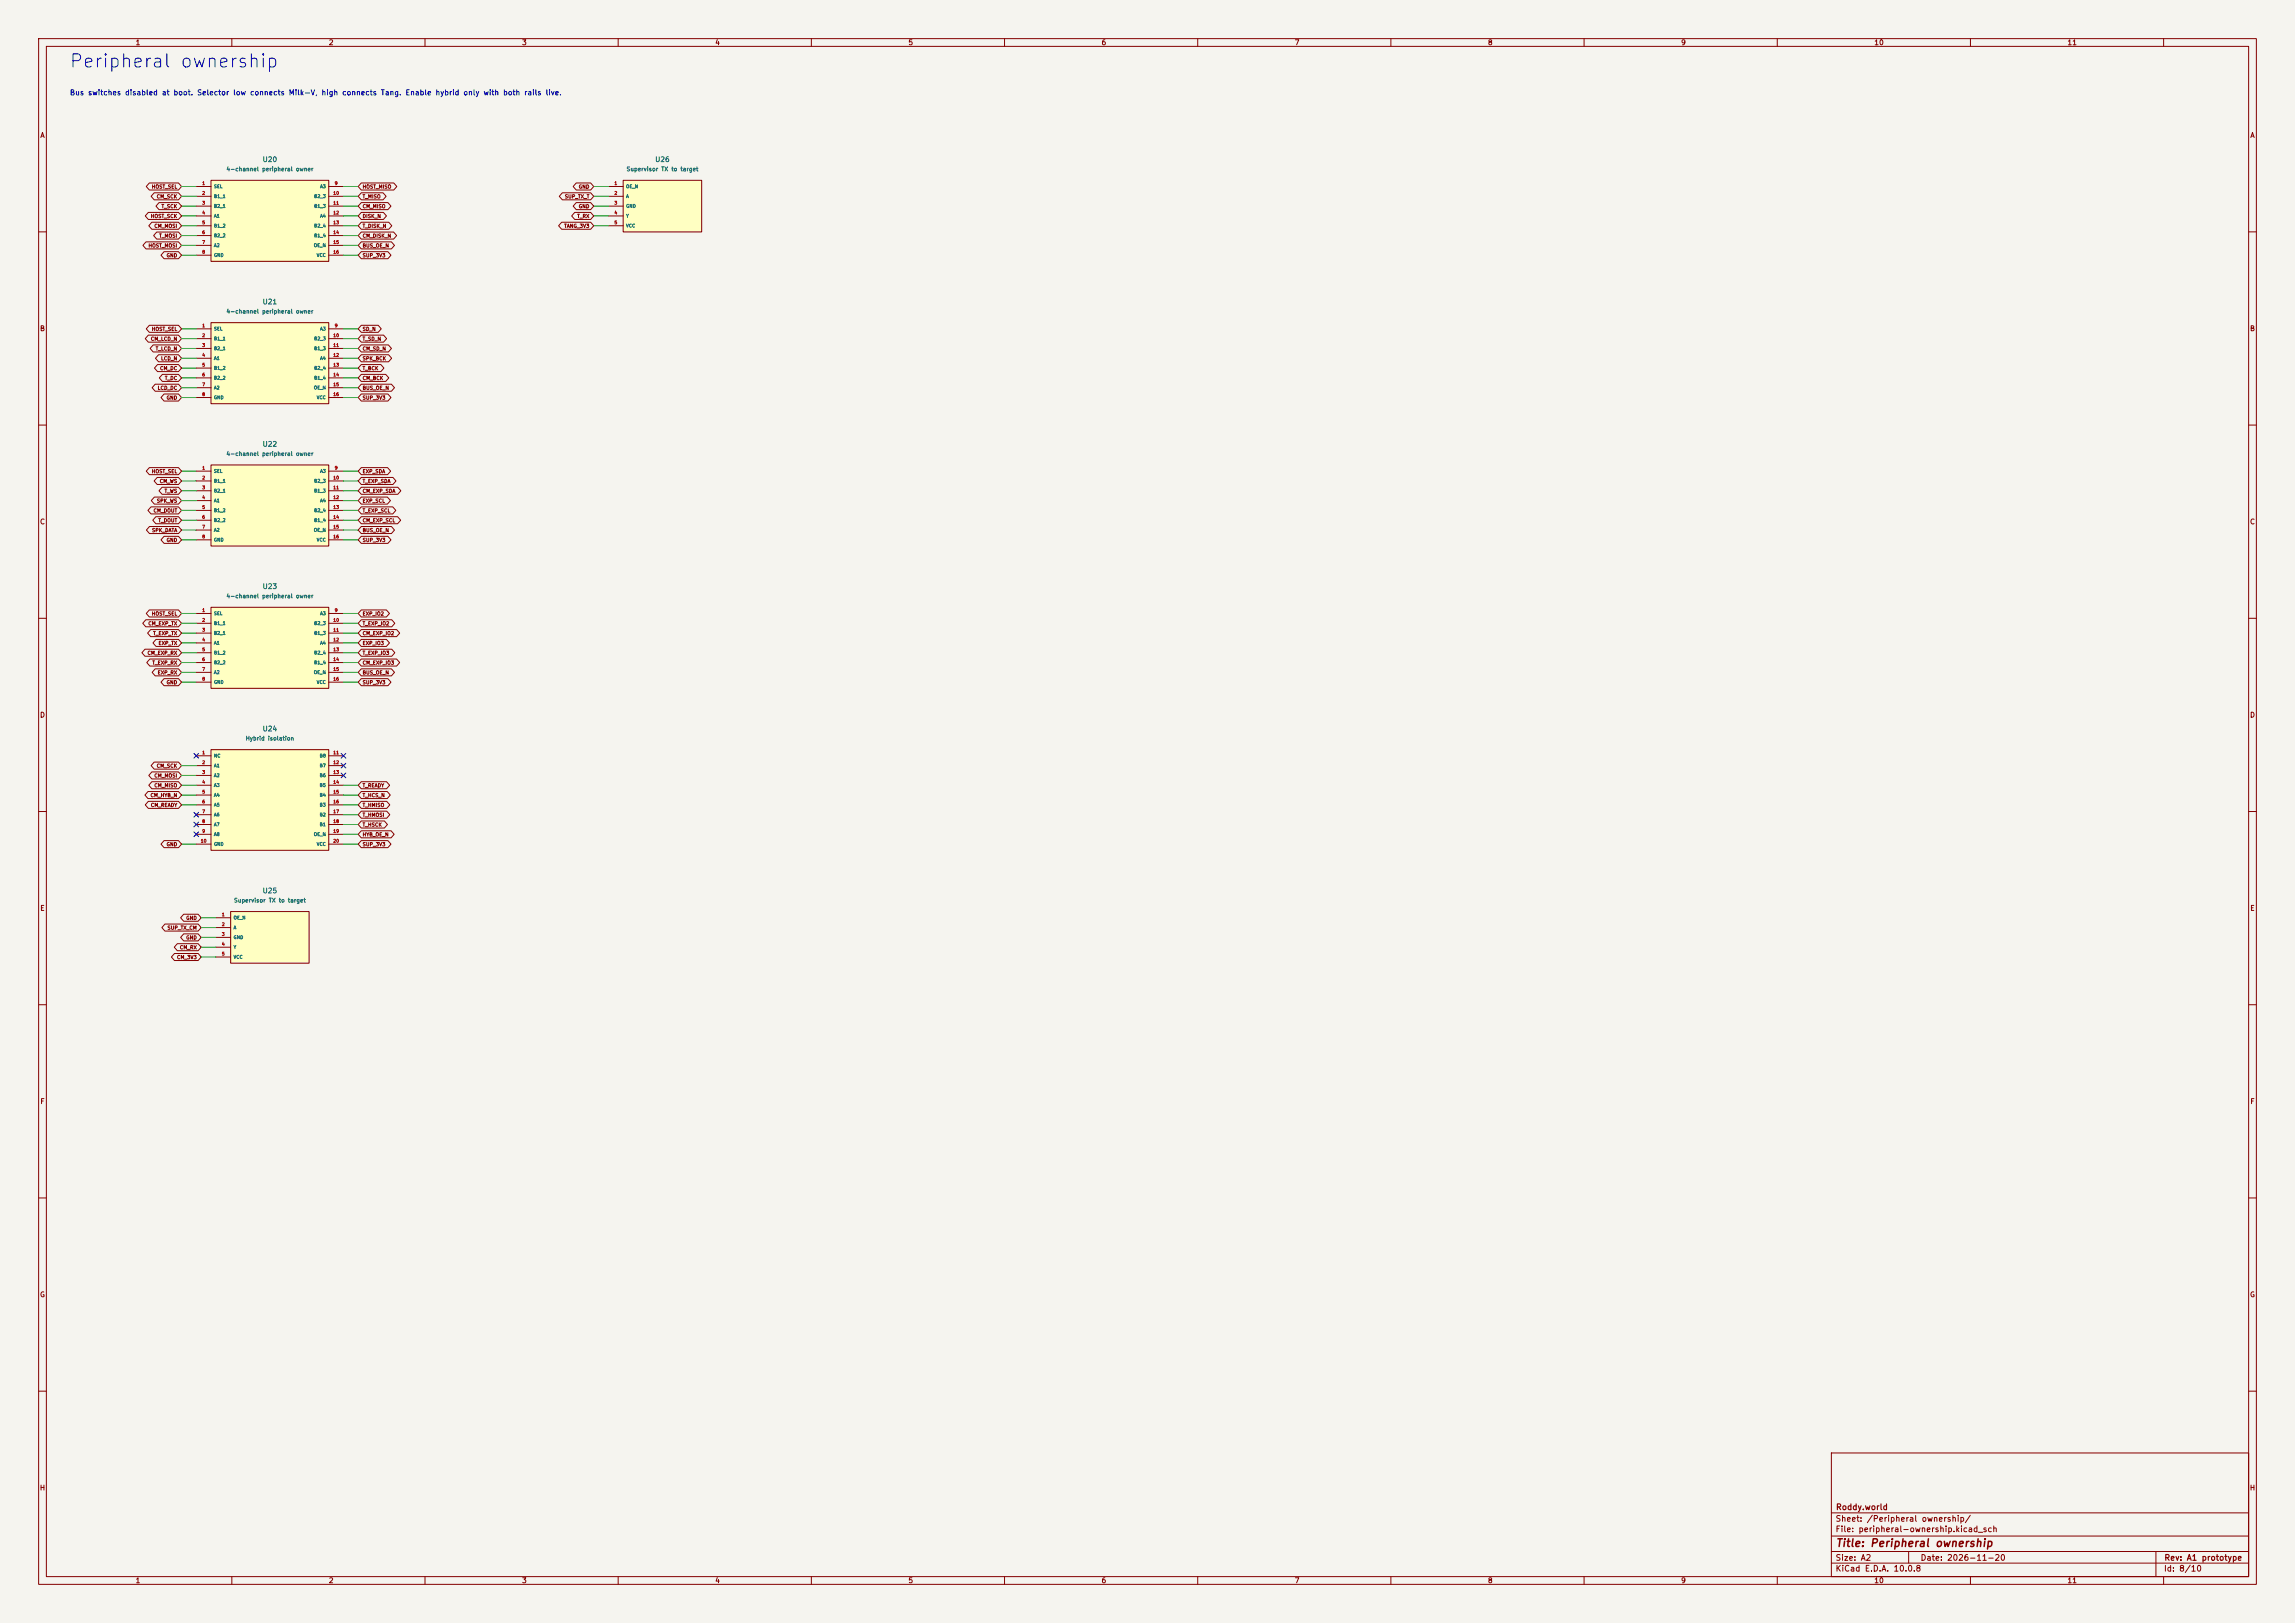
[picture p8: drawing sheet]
<svg xmlns="http://www.w3.org/2000/svg" width="594mm" height="420mm" viewBox="0 0 594 420" stroke-linecap="round" stroke-linejoin="round" font-family="sans-serif">
<defs><g id="words">
<text font-size="3.4" fill="#0000c2" x="17.8" y="18.4">Peripheral ownership</text>
<text font-size="2" fill="#840000" x="475" y="400.8">Title: Peripheral ownership</text>
<g font-size="1.5" fill="#840000">
<text x="475" y="394.1">Sheet: /Peripheral ownership/</text>
<text x="475.1" y="391.1">Roddy.world</text>
<text x="475" y="396.8">File: peripheral-ownership.kicad_sch</text>
<text x="475" y="407">KiCad E.D.A. 10.0.8</text>
<text x="475" y="404.2">Size: A2</text>
<text x="497" y="404.2">Date: 2026-11-20</text>
<text x="560" y="407">Id: 8/10</text>
<text x="560.1" y="404.2">Rev: A1 prototype</text>
</g>
<g font-size="1.3" fill="#840000">
<text x="35" y="12">1</text>
<text x="85" y="12">2</text>
<text x="135" y="12">3</text>
<text x="185" y="12">4</text>
<text x="235" y="12">5</text>
<text x="285" y="12">6</text>
<text x="335" y="12">7</text>
<text x="385" y="12">8</text>
<text x="435" y="12">9</text>
<text x="485" y="12">10</text>
<text x="535" y="12">11</text>
<text x="10.3" y="36">A</text>
<text x="582.3" y="36">A</text>
<text x="10.2" y="86">B</text>
<text x="582.2" y="86">B</text>
<text x="10.2" y="136">C</text>
<text x="582.2" y="136">C</text>
<text x="10.2" y="186">D</text>
<text x="582.2" y="186">D</text>
<text x="10.3" y="236">E</text>
<text x="582.3" y="236">E</text>
<text x="10.3" y="286">F</text>
<text x="582.3" y="286">F</text>
<text x="10.2" y="336">G</text>
<text x="582.2" y="336">G</text>
<text x="10.2" y="386">H</text>
<text x="582.2" y="386">H</text>
<text x="35" y="410">1</text>
<text x="85" y="410">2</text>
<text x="135" y="410">3</text>
<text x="185" y="410">4</text>
<text x="235" y="410">5</text>
<text x="285" y="410">6</text>
<text x="335" y="410">7</text>
<text x="385" y="410">8</text>
<text x="435" y="410">9</text>
<text x="485" y="410">10</text>
<text x="535" y="410">11</text>
</g>
<text font-size="1.3" fill="#0000c2" x="18" y="25">Bus switches disabled at boot. Selector low connects Milk-V, high connects Tang. Enable hybrid only with both rails live.</text>
<g font-size="1.3" fill="#006464">
<text x="67.8" y="42.2">U20</text>
<text x="169.4" y="42.2">U26</text>
<text x="67.8" y="79.1">U21</text>
<text x="67.8" y="115.9">U22</text>
<text x="67.8" y="152.7">U23</text>
<text x="67.8" y="189.5">U24</text>
<text x="67.8" y="231.5">U25</text>
</g>
<g font-size="1.1" fill="#006464">
<text x="58.5" y="44.6">4-channel peripheral owner</text>
<text x="162" y="44.6">Supervisor TX to target</text>
<text x="58.5" y="81.4">4-channel peripheral owner</text>
<text x="58.5" y="118.2">4-channel peripheral owner</text>
<text x="58.5" y="155">4-channel peripheral owner</text>
<text x="63.5" y="191.9">Hybrid isolation</text>
<text x="60.4" y="233.8">Supervisor TX to target</text>
</g>
<g font-size=".9" fill="#840000">
<text x="39.2" y="49">HOST_SEL</text>
<text x="40.4" y="51.6">CM_SCK</text>
<text x="93.7" y="49">HOST_MISO</text>
<text x="93.7" y="51.6">T_MISO</text>
<text x="146.1" y="51.6">SUP_TX_T</text>
<text x="149.7" y="49">GND</text>
<text x="38.9" y="56.6">HOST_SCK</text>
<text x="39.8" y="59.2">CM_MOSI</text>
<text x="41.7" y="54.1">T_SCK</text>
<text x="93.7" y="56.6">DISK_N</text>
<text x="93.7" y="59.2">T_DISK_N</text>
<text x="93.7" y="54.1">CM_MISO</text>
<text x="145.9" y="59.2">TANG_3V3</text>
<text x="149.3" y="56.6">T_RX</text>
<text x="149.7" y="54.1">GND</text>
<text x="38.3" y="64.3">HOST_MOSI</text>
<text x="41.1" y="61.7">T_MOSI</text>
<text x="93.7" y="61.7">CM_DISK_N</text>
<text x="93.7" y="64.3">BUS_OE_N</text>
<text x="43" y="66.8">GND</text>
<text x="93.7" y="66.8">SUP_3V3</text>
<text x="38.9" y="88.4">CM_LCD_N</text>
<text x="39.2" y="85.8">HOST_SEL</text>
<text x="93.7" y="88.4">T_SD_N</text>
<text x="93.7" y="85.8">SD_N</text>
<text x="40.2" y="90.9">T_LCD_N</text>
<text x="41.6" y="93.5">LCD_N</text>
<text x="93.7" y="93.5">SPK_BCK</text>
<text x="93.7" y="90.9">CM_SD_N</text>
<text x="40.7" y="101.1">LCD_DC</text>
<text x="41.3" y="96">CM_DC</text>
<text x="42.6" y="98.5">T_DC</text>
<text x="93.7" y="101.1">BUS_OE_N</text>
<text x="93.7" y="98.5">CM_BCK</text>
<text x="93.7" y="96">T_BCK</text>
<text x="43" y="103.6">GND</text>
<text x="93.7" y="103.6">SUP_3V3</text>
<text x="39.2" y="122.7">HOST_SEL</text>
<text x="41.2" y="125.2">CM_WS</text>
<text x="93.7" y="125.2">T_EXP_SDA</text>
<text x="93.7" y="122.7">EXP_SDA</text>
<text x="40.5" y="130.3">SPK_WS</text>
<text x="42.5" y="127.8">T_WS</text>
<text x="93.7" y="130.3">EXP_SCL</text>
<text x="93.7" y="127.8">CM_EXP_SDA</text>
<text x="39.2" y="137.9">SPK_DATA</text>
<text x="39.6" y="132.8">CM_DOUT</text>
<text x="40.9" y="135.4">T_DOUT</text>
<text x="93.7" y="137.9">BUS_OE_N</text>
<text x="93.7" y="135.4">CM_EXP_SCL</text>
<text x="93.7" y="132.8">T_EXP_SCL</text>
<text x="43" y="140.5">GND</text>
<text x="93.7" y="140.5">SUP_3V3</text>
<text x="39.2" y="159.5">HOST_SEL</text>
<text x="93.7" y="159.5">EXP_IO2</text>
<text x="38.3" y="162">CM_EXP_TX</text>
<text x="39.5" y="164.6">T_EXP_TX</text>
<text x="40.9" y="167.1">EXP_TX</text>
<text x="93.7" y="167.1">EXP_IO3</text>
<text x="93.7" y="162">T_EXP_IO2</text>
<text x="93.7" y="164.6">CM_EXP_IO2</text>
<text x="38.1" y="169.7">CM_EXP_RX</text>
<text x="39.3" y="172.2">T_EXP_RX</text>
<text x="93.7" y="172.2">CM_EXP_IO3</text>
<text x="93.7" y="169.7">T_EXP_IO3</text>
<text x="40.7" y="174.7">EXP_RX</text>
<text x="43" y="177.3">GND</text>
<text x="93.7" y="177.3">SUP_3V3</text>
<text x="93.7" y="174.7">BUS_OE_N</text>
<text x="39.8" y="204">CM_MISO</text>
<text x="39.8" y="201.4">CM_MOSI</text>
<text x="40.4" y="198.9">CM_SCK</text>
<text x="93.7" y="204">T_READY</text>
<text x="38.8" y="206.5">CM_HYB_N</text>
<text x="38.9" y="209">CM_READY</text>
<text x="93.7" y="209">T_HMISO</text>
<text x="93.7" y="206.5">T_HCS_N</text>
<text x="93.7" y="214.1">T_HSCK</text>
<text x="93.7" y="211.6">T_HMOSI</text>
<text x="43" y="219.2">GND</text>
<text x="93.7" y="219.2">SUP_3V3</text>
<text x="93.7" y="216.7">HYB_OE_N</text>
<text x="48.1" y="238.2">GND</text>
<text x="43.2" y="240.8">SUP_TX_CM</text>
<text x="46.4" y="245.9">CM_RX</text>
<text x="48.1" y="243.3">GND</text>
<text x="45.7" y="248.4">CM_3V3</text>
</g>
<g font-size=".8" fill="#a90000">
<text x="52.2" y="48">1</text>
<text x="52.2" y="50.6">2</text>
<text x="52.2" y="53.1">3</text>
<text x="86.2" y="50.6">10</text>
<text x="86.2" y="53.1">11</text>
<text x="86.5" y="48">9</text>
<text x="158.9" y="48">1</text>
<text x="158.9" y="50.6">2</text>
<text x="158.9" y="53.1">3</text>
<text x="52.2" y="55.7">4</text>
<text x="52.2" y="58.2">5</text>
<text x="86.2" y="55.7">12</text>
<text x="86.2" y="58.2">13</text>
<text x="158.9" y="55.7">4</text>
<text x="158.9" y="58.2">5</text>
<text x="52.2" y="60.7">6</text>
<text x="52.2" y="63.3">7</text>
<text x="52.2" y="65.8">8</text>
<text x="86.2" y="60.7">14</text>
<text x="86.2" y="63.3">15</text>
<text x="86.2" y="65.8">16</text>
<text x="52.2" y="84.9">1</text>
<text x="52.2" y="87.4">2</text>
<text x="52.2" y="90">3</text>
<text x="86.2" y="87.4">10</text>
<text x="86.2" y="90">11</text>
<text x="86.5" y="84.9">9</text>
<text x="52.2" y="92.5">4</text>
<text x="52.2" y="95">5</text>
<text x="86.2" y="92.5">12</text>
<text x="86.2" y="95">13</text>
<text x="52.2" y="97.6">6</text>
<text x="52.2" y="100.1">7</text>
<text x="86.2" y="97.6">14</text>
<text x="86.2" y="100.1">15</text>
<text x="52.2" y="102.7">8</text>
<text x="86.2" y="102.7">16</text>
<text x="52.2" y="121.7">1</text>
<text x="52.2" y="124.2">2</text>
<text x="86.2" y="124.2">10</text>
<text x="86.5" y="121.7">9</text>
<text x="52.2" y="126.8">3</text>
<text x="52.2" y="129.3">4</text>
<text x="52.2" y="131.9">5</text>
<text x="86.2" y="126.8">11</text>
<text x="86.2" y="129.3">12</text>
<text x="86.2" y="131.9">13</text>
<text x="52.2" y="134.4">6</text>
<text x="52.2" y="136.9">7</text>
<text x="86.2" y="134.4">14</text>
<text x="86.2" y="136.9">15</text>
<text x="52.2" y="139.5">8</text>
<text x="86.2" y="139.5">16</text>
<text x="52.2" y="158.5">1</text>
<text x="52.2" y="161.1">2</text>
<text x="86.2" y="161.1">10</text>
<text x="86.5" y="158.5">9</text>
<text x="52.2" y="163.6">3</text>
<text x="52.2" y="166.2">4</text>
<text x="86.2" y="163.6">11</text>
<text x="86.2" y="166.2">12</text>
<text x="52.2" y="168.7">5</text>
<text x="52.2" y="171.2">6</text>
<text x="52.2" y="173.8">7</text>
<text x="86.2" y="168.7">13</text>
<text x="86.2" y="171.2">14</text>
<text x="86.2" y="173.8">15</text>
<text x="52.2" y="176.3">8</text>
<text x="86.2" y="176.3">16</text>
<text x="52.2" y="195.4">1</text>
<text x="52.2" y="197.9">2</text>
<text x="86.2" y="195.4">11</text>
<text x="86.2" y="197.9">12</text>
<text x="52.2" y="200.4">3</text>
<text x="52.2" y="203">4</text>
<text x="86.2" y="200.4">13</text>
<text x="86.2" y="203">14</text>
<text x="52.2" y="205.5">5</text>
<text x="52.2" y="208.1">6</text>
<text x="86.2" y="205.5">15</text>
<text x="86.2" y="208.1">16</text>
<text x="52.2" y="210.6">7</text>
<text x="52.2" y="213.1">8</text>
<text x="52.2" y="215.7">9</text>
<text x="86.2" y="210.6">17</text>
<text x="86.2" y="213.1">18</text>
<text x="86.2" y="215.7">19</text>
<text x="51.9" y="218.2">10</text>
<text x="86.2" y="218.2">20</text>
<text x="57.3" y="237.3">1</text>
<text x="57.3" y="239.8">2</text>
<text x="57.3" y="242.4">3</text>
<text x="57.3" y="244.9">4</text>
<text x="57.3" y="247.4">5</text>
</g>
<g font-size=".8" fill="#006464">
<text x="55.3" y="48.9">SEL</text>
<text x="55.3" y="51.4">B1_1</text>
<text x="55.3" y="54">B2_1</text>
<text x="81.2" y="51.4">B2_3</text>
<text x="81.2" y="54">B1_3</text>
<text x="82.8" y="48.9">A3</text>
<text x="162" y="48.9">OE_N</text>
<text x="162" y="51.4">A</text>
<text x="162" y="54">GND</text>
<text x="55.3" y="56.5">A1</text>
<text x="55.3" y="59">B1_2</text>
<text x="81.2" y="59">B2_4</text>
<text x="82.8" y="56.5">A4</text>
<text x="162" y="56.5">Y</text>
<text x="162" y="59">VCC</text>
<text x="55.3" y="61.6">B2_2</text>
<text x="55.3" y="64.1">A2</text>
<text x="81.1" y="64.1">OE_N</text>
<text x="81.2" y="61.6">B1_4</text>
<text x="55.3" y="66.7">GND</text>
<text x="81.9" y="66.7">VCC</text>
<text x="55.3" y="85.7">SEL</text>
<text x="55.3" y="88.3">B1_1</text>
<text x="81.2" y="88.3">B2_3</text>
<text x="82.8" y="85.7">A3</text>
<text x="55.3" y="90.8">B2_1</text>
<text x="55.3" y="93.3">A1</text>
<text x="55.3" y="95.9">B1_2</text>
<text x="81.2" y="90.8">B1_3</text>
<text x="81.2" y="95.9">B2_4</text>
<text x="82.8" y="93.3">A4</text>
<text x="55.3" y="98.4">B2_2</text>
<text x="55.3" y="101">A2</text>
<text x="81.1" y="101">OE_N</text>
<text x="81.2" y="98.4">B1_4</text>
<text x="55.3" y="103.5">GND</text>
<text x="81.9" y="103.5">VCC</text>
<text x="55.3" y="122.5">SEL</text>
<text x="55.3" y="125.1">B1_1</text>
<text x="81.2" y="125.1">B2_3</text>
<text x="82.8" y="122.5">A3</text>
<text x="55.3" y="127.6">B2_1</text>
<text x="55.3" y="130.2">A1</text>
<text x="81.2" y="127.6">B1_3</text>
<text x="82.8" y="130.2">A4</text>
<text x="55.3" y="132.7">B1_2</text>
<text x="55.3" y="135.2">B2_2</text>
<text x="55.3" y="137.8">A2</text>
<text x="81.1" y="137.8">OE_N</text>
<text x="81.2" y="132.7">B2_4</text>
<text x="81.2" y="135.2">B1_4</text>
<text x="55.3" y="140.3">GND</text>
<text x="81.9" y="140.3">VCC</text>
<text x="55.3" y="159.4">SEL</text>
<text x="55.3" y="161.9">B1_1</text>
<text x="81.2" y="161.9">B2_3</text>
<text x="82.8" y="159.4">A3</text>
<text x="55.3" y="164.5">B2_1</text>
<text x="55.3" y="167">A1</text>
<text x="81.2" y="164.5">B1_3</text>
<text x="82.8" y="167">A4</text>
<text x="55.3" y="169.5">B1_2</text>
<text x="55.3" y="172.1">B2_2</text>
<text x="81.2" y="169.5">B2_4</text>
<text x="81.2" y="172.1">B1_4</text>
<text x="55.3" y="174.6">A2</text>
<text x="55.3" y="177.2">GND</text>
<text x="81.1" y="174.6">OE_N</text>
<text x="81.9" y="177.2">VCC</text>
<text x="55.3" y="196.2">NC</text>
<text x="82.6" y="196.2">B8</text>
<text x="55.3" y="198.7">A1</text>
<text x="55.3" y="201.3">A2</text>
<text x="55.3" y="203.8">A3</text>
<text x="82.6" y="198.7">B7</text>
<text x="82.6" y="201.3">B6</text>
<text x="82.6" y="203.8">B5</text>
<text x="55.3" y="206.4">A4</text>
<text x="55.3" y="208.9">A5</text>
<text x="82.6" y="206.4">B4</text>
<text x="82.6" y="208.9">B3</text>
<text x="55.3" y="211.4">A6</text>
<text x="55.3" y="214">A7</text>
<text x="82.6" y="211.4">B2</text>
<text x="82.6" y="214">B1</text>
<text x="55.3" y="216.5">A8</text>
<text x="55.3" y="219.1">GND</text>
<text x="81.1" y="216.5">OE_N</text>
<text x="81.9" y="219.1">VCC</text>
<text x="60.4" y="238.1">OE_N</text>
<text x="60.4" y="240.7">A</text>
<text x="60.4" y="243.2">GND</text>
<text x="60.4" y="245.7">Y</text>
<text x="60.4" y="248.3">VCC</text>
</g>
</g></defs>
<path d="M0 0h594v420h-594z" fill="#f5f4ef" stroke="#f5f4ef" stroke-width=".26"/>
<g fill="none" stroke="#840000" stroke-width=".26">
<path d="M10 10h574v400h-574zM12 12h570v396h-570zM60 10v2M110 10v2M160 10v2M210 10v2M260 10v2M310 10v2M360 10v2M410 10v2M460 10v2M510 10v2"/>
<path d="M560 10v2M10 60h2M582 60h2M10 110h2M582 110h2M10 160h2M582 160h2M10 210h2M582 210h2M10 260h2M582 260h2M10 310h2"/>
<path d="M582 310h2M10 360h2M474 376h108v32h-108zM582 360h2M474 397.5h108M474 391.5h108M60 408v2M110 408v2M160 408v2M210 408v2M260 408v2M310 408v2"/>
<path d="M360 408v2M410 408v2M460 408v2M474 404.5h108M474 401.5h108M494 401.5v3M510 408v2M558 401.5v6.5M560 408v2"/>
</g>
<path d="M161.3 46.7h20.3v13.3h-20.3z" fill="#ffffc2"/>
<path d="M157.5 48.3h3.8M157.5 50.8h3.8M157.5 53.3h3.8M157.5 55.9h3.8M157.5 58.4h3.8M161.3 46.7h20.3v13.3h-20.3z" fill="none" stroke="#840000" stroke-width=".26"/>
<path d="M54.6 157.1h30.5v21h-30.5z" fill="#ffffc2"/>
<g fill="none" stroke="#840000" stroke-width=".26">
<path d="M50.8 158.8h3.8M54.6 157.1h30.5v21h-30.5zM85.1 158.8h3.8M50.8 161.3h3.8M50.8 163.8h3.8M50.8 166.4h3.8M50.8 168.9h3.8M50.8 171.5h3.8M50.8 174h3.8M50.8 176.5h3.8M85.1 161.3h3.8M85.1 163.8h3.8"/>
<path d="M85.1 166.4h3.8M85.1 168.9h3.8M85.1 171.5h3.8M85.1 174h3.8M85.1 176.5h3.8"/>
</g>
<path d="M54.6 83.5h30.5v21h-30.5z" fill="#ffffc2"/>
<g fill="none" stroke="#840000" stroke-width=".26">
<path d="M50.8 85.1h3.8M50.8 87.6h3.8M50.8 90.2h3.8M50.8 92.7h3.8M50.8 95.3h3.8M50.8 97.8h3.8M54.6 83.5h30.5v21h-30.5zM85.1 85.1h3.8M85.1 87.6h3.8M85.1 90.2h3.8M85.1 92.7h3.8M85.1 95.3h3.8"/>
<path d="M85.1 97.8h3.8M50.8 100.3h3.8M50.8 102.9h3.8M85.1 100.3h3.8M85.1 102.9h3.8"/>
</g>
<path d="M54.6 120.3h30.5v21h-30.5z" fill="#ffffc2"/>
<g fill="none" stroke="#840000" stroke-width=".26">
<path d="M50.8 121.9h3.8M50.8 124.5h3.8M50.8 127h3.8M50.8 129.5h3.8M50.8 132.1h3.8M50.8 134.6h3.8M50.8 137.2h3.8M50.8 139.7h3.8M54.6 120.3h30.5v21h-30.5zM85.1 121.9h3.8M85.1 124.5h3.8M85.1 127h3.8"/>
<path d="M85.1 129.5h3.8M85.1 132.1h3.8M85.1 134.6h3.8M85.1 137.2h3.8M85.1 139.7h3.8"/>
</g>
<path d="M59.7 235.9h20.3v13.4h-20.3z" fill="#ffffc2"/>
<path d="M55.9 237.5h3.8M59.7 235.9h20.3v13.4h-20.3zM55.9 240h3.8M55.9 242.6h3.8M55.9 245.1h3.8M55.9 247.7h3.8" fill="none" stroke="#840000" stroke-width=".26"/>
<path d="M54.6 46.7h30.5v20.9h-30.5z" fill="#ffffc2"/>
<g fill="none" stroke="#840000" stroke-width=".26">
<path d="M50.8 48.3h3.8M50.8 50.8h3.8M50.8 53.3h3.8M50.8 55.9h3.8M50.8 58.4h3.8M54.6 46.7h30.5v20.9h-30.5zM85.1 48.3h3.8M85.1 50.8h3.8M85.1 53.3h3.8M85.1 55.9h3.8M85.1 58.4h3.8M50.8 61h3.8"/>
<path d="M50.8 63.5h3.8M50.8 66h3.8M85.1 61h3.8M85.1 63.5h3.8M85.1 66h3.8"/>
</g>
<path d="M54.6 194h30.5v26h-30.5z" fill="#ffffc2"/>
<g fill="none" stroke="#840000" stroke-width=".26">
<path d="M38.4 55h7.8l.8 .9-.8 .9h-7.8l-.8-.9zM38.7 47.3h7.5l.8 1-.8 .9h-7.5l-.8-.9zM39.3 57.5h6.9l.8 .9-.8 .9h-6.9l-.8-.9zM39.9 49.9h6.3l.8 .9-.8 .9h-6.3l-.8-.9zM41.2 52.4h5l.8 .9-.8 1h-5l-.8-1zM93.5 55h5.7l.8 .9-.8 .9h-5.7l-.8-.9zM93.5 57.5h7.1l.8 .9-.8 .9h-7.1l-.8-.9zM93.5 47.3h8.4l.8 1-.8 .9h-8.4l-.8-.9zM93.5 49.9h5.6l.8 .9-.8 .9h-5.6l-.8-.9zM93.5 52.4h6.9l.8 .9-.8 1h-6.9l-.8-1zM145.4 57.5h7.5l.8 .9-.8 .9h-7.5l-.8-.9zM145.5 49.9h7.4l.8 .9-.8 .9h-7.4l-.7-.9z"/>
<path d="M148.8 55h4.1l.8 .9-.8 .9h-4.1l-.8-.9zM149.1 52.4h3.8l.8 .9-.8 1h-3.8l-.8-1zM149.1 47.3h3.8l.8 1-.8 .9h-3.8l-.8-.9zM37.8 62.6h8.4l.8 .9-.8 .9h-8.4l-.8-.9zM40.6 60h5.6l.8 1-.8 .9h-5.6l-.8-.9zM42.5 65.1h3.7l.8 .9-.8 1h-3.7l-.8-1zM93.5 60h8.4l.8 1-.8 .9h-8.4l-.8-.9zM93.5 62.6h7.8l.8 .9-.8 .9h-7.8l-.8-.9zM93.5 65.1h6.9l.8 .9-.8 1h-6.9l-.8-1zM38.4 86.7h7.8l.8 .9-.8 .9h-7.8l-.8-.9zM38.7 84.2h7.5l.8 .9-.8 .9h-7.5l-.8-.9zM39.6 89.3h6.6l.8 .9-.8 .9h-6.6l-.7-.9z"/>
<path d="M40.2 99.4h6l.8 .9-.8 .9h-6l-.8-.9zM40.8 94.3h5.4l.8 1-.8 .9h-5.4l-.8-.9zM41 91.8h5.2l.8 .9-.8 .9h-5.2l-.8-.9zM42 96.9h4.2l.8 .9-.8 .9h-4.2l-.8-.9zM93.5 99.4h7.8l.8 .9-.8 .9h-7.8l-.8-.9zM93.5 96.9h6.3l.8 .9-.8 .9h-6.3l-.8-.9zM93.5 94.3h5.1l.8 1-.8 .9h-5.1l-.8-.9zM93.5 91.8h7.1l.8 .9-.8 .9h-7.1l-.8-.9zM93.5 86.7h5.8l.8 .9-.8 .9h-5.8l-.8-.9zM93.5 89.3h7l.8 .9-.8 .9h-7l-.8-.9zM93.5 84.2h4.4l.8 .9-.8 .9h-4.4l-.8-.9zM42.5 102h3.7l.8 .9-.8 .9h-3.7l-.8-.9z"/>
<path d="M93.5 102h6.9l.8 .9-.8 .9h-6.9l-.8-.9zM38.7 121h7.5l.8 .9-.8 .9h-7.5l-.8-.9zM38.7 136.2h7.5l.8 1-.8 .9h-7.5l-.8-.9zM39.1 131.2h7.1l.8 .9-.8 .9h-7.1l-.8-.9zM40 128.6h6.2l.8 .9-.8 1h-6.2l-.8-1zM40.3 133.7h5.9l.8 .9-.8 .9h-5.9l-.8-.9zM40.7 123.5h5.5l.8 1-.8 .9h-5.5l-.8-.9zM41.9 126.1h4.3l.8 .9-.8 .9h-4.3l-.8-.9zM42.5 138.8h3.7l.8 .9-.8 .9h-3.7l-.8-.9zM93.5 138.8h6.9l.8 .9-.8 .9h-6.9l-.8-.9zM93.5 136.2h7.8l.8 1-.8 .9h-7.8l-.8-.9zM93.5 133.7h9.4l.8 .9-.8 .9h-9.4l-.8-.9z"/>
<path d="M93.5 131.2h8.2l.8 .9-.8 .9h-8.2l-.8-.9zM93.5 128.6h6.8l.8 .9-.8 1h-6.8l-.8-1zM93.5 126.1h9.5l.8 .9-.8 .9h-9.5l-.8-.9zM93.5 123.5h8.2l.8 1-.8 .9h-8.2l-.8-.9zM93.5 121h6.8l.8 .9-.8 .9h-6.8l-.8-.9zM38.7 157.8h7.5l.8 1-.8 .9h-7.5l-.8-.9zM93.5 157.8h6.5l.8 1-.8 .9h-6.5l-.8-.9zM37.5 168h8.7l.8 .9-.8 .9h-8.7l-.8-.9zM37.7 160.4h8.5l.8 .9-.8 .9h-8.5l-.8-.9zM38.8 170.5h7.4l.8 1-.8 .9h-7.4l-.8-.9zM39 162.9h7.2l.8 .9-.8 .9h-7.2l-.8-.9zM40.2 173.1h6l.8 .9-.8 .9h-6l-.8-.9z"/>
<path d="M40.4 165.5h5.8l.8 .9-.8 .9h-5.8l-.8-.9zM42.5 175.6h3.7l.8 .9-.8 .9h-3.7l-.8-.9zM93.5 165.5h6.5l.8 .9-.8 .9h-6.5l-.8-.9zM93.5 160.4h7.9l.8 .9-.8 .9h-7.9l-.8-.9zM93.5 175.6h6.9l.8 .9-.8 .9h-6.9l-.8-.9zM93.5 173.1h7.8l.8 .9-.8 .9h-7.8l-.8-.9zM93.5 170.5h9.2l.7 1-.7 .9h-9.2l-.8-.9zM93.5 168h7.9l.8 .9-.8 .9h-7.9l-.8-.9zM93.5 162.9h9.2l.7 .9-.7 .9h-9.2l-.8-.9zM39.3 199.7h6.9l.8 1-.8 .9h-6.9l-.8-.9zM39.9 197.2h6.3l.8 .9-.8 .9h-6.3l-.8-.9zM50.8 195.6h3.8"/>
<path d="M50.8 198.1h3.8M54.6 194h30.5v26h-30.5zM85.1 195.6h3.8M85.1 198.1h3.8M38.3 204.8h7.9l.8 .9-.8 1h-7.9l-.8-1zM38.4 207.4h7.8l.8 .9-.8 .9h-7.8l-.8-.9zM39.3 202.3h6.9l.8 .9-.8 .9h-6.9l-.8-.9zM42.5 217.5h3.7l.8 .9-.8 1h-3.7l-.8-1zM50.8 200.7h3.8M50.8 203.2h3.8M50.8 205.7h3.8M50.8 208.3h3.8"/>
<path d="M50.8 210.8h3.8M50.8 213.4h3.8M50.8 215.9h3.8M50.8 218.4h3.8M85.1 200.7h3.8M85.1 203.2h3.8M85.1 205.7h3.8M85.1 208.3h3.8M85.1 210.8h3.8M85.1 213.4h3.8M85.1 215.9h3.8M85.1 218.4h3.8"/>
<path d="M93.5 217.5h6.9l.8 .9-.8 1h-6.9l-.8-1zM93.5 215h7.7l.8 .9-.8 .9h-7.7l-.8-.9zM93.5 212.4h6l.8 1-.8 .9h-6l-.8-.9zM93.5 209.9h6.6l.8 .9-.8 .9h-6.6l-.8-.9zM93.5 207.4h6.6l.8 .9-.8 .9h-6.6l-.8-.9zM93.5 202.3h6.6l.7 .9-.7 .9h-6.6l-.8-.9zM93.5 204.8h6.7l.8 .9-.8 1h-6.7l-.8-1zM42.7 239.1h8.6l.8 .9-.8 .9h-8.6l-.8-.9zM47.5 236.6h3.8l.8 .9-.8 .9h-3.8l-.8-.9zM45.2 246.7h6.1l.8 1-.8 .9h-6.1l-.8-.9zM45.9 244.2h5.4l.8 .9-.8 .9h-5.4l-.8-.9zM47.5 241.7h3.8l.8 .9-.8 .9h-3.8l-.8-.9z"/>
</g>
<g fill="none" stroke="#009600" stroke-width=".26">
<path d="M47 48.3h3.8M47 53.3h3.8M47 55.9h3.8M47 58.4h3.8M47 50.8h3.8M88.9 48.3h3.8M88.9 53.3h3.8M88.9 55.9h3.8M88.9 58.4h3.8M88.9 50.8h3.8M153.7 48.3h3.8M153.7 53.3h3.8"/>
<path d="M153.7 55.9h3.8M153.7 58.4h3.8M153.7 50.8h3.8M47 61h3.8M47 63.5h3.8M47 66h3.8M88.9 61h3.8M88.9 63.5h3.8M88.9 66h3.8M47 85.1h3.8M47 97.8h3.8M47 95.3h3.8"/>
<path d="M47 92.7h3.8M47 90.2h3.8M47 87.6h3.8M88.9 85.1h3.8M88.9 97.8h3.8M88.9 95.3h3.8M88.9 92.7h3.8M88.9 90.2h3.8M88.9 87.6h3.8M47 102.9h3.8M47 100.3h3.8M88.9 102.9h3.8"/>
<path d="M88.9 100.3h3.8M47 127h3.8M47 139.7h3.8M47 137.2h3.8M47 134.6h3.8M47 132.1h3.8M47 129.5h3.8M47 124.5h3.8M47 121.9h3.8M88.9 127h3.8M88.9 139.7h3.8M88.9 137.2h3.8"/>
<path d="M88.9 134.6h3.8M88.9 132.1h3.8M88.9 129.5h3.8M88.9 124.5h3.8M88.9 121.9h3.8M47 158.8h3.8M88.9 158.8h3.8M47 176.5h3.8M47 174h3.8M47 171.5h3.8M47 168.9h3.8M47 166.4h3.8"/>
<path d="M47 163.8h3.8M47 161.3h3.8M88.9 176.5h3.8M88.9 174h3.8M88.9 171.5h3.8M88.9 168.9h3.8M88.9 166.4h3.8M88.9 163.8h3.8M88.9 161.3h3.8M47 198.1h3.8M47 200.7h3.8M47 203.2h3.8"/>
<path d="M47 205.7h3.8M47 208.3h3.8M47 218.4h3.8M88.9 203.2h3.8M88.9 205.7h3.8M88.9 208.3h3.8M88.9 210.8h3.8M88.9 213.4h3.8M88.9 215.9h3.8M88.9 218.4h3.8M52.1 237.5h3.8M52.1 242.6h3.8"/>
<path d="M52.1 247.7h3.8M52.1 240h3.8M52.1 245.1h3.8"/>
</g>
<g fill="none" stroke="#000084" stroke-width=".26">
<path d="M50.2 195l1.2 1.2M51.4 195l-1.2 1.2M88.3 195l1.2 1.2M88.3 197.5l1.2 1.2M89.5 195l-1.2 1.2M89.5 197.5l-1.2 1.2M50.2 210.2l1.2 1.2M50.2 215.3l1.2 1.2M50.2 212.8l1.2 1.2M51.4 210.2l-1.2 1.2M51.4 215.3l-1.2 1.2M51.4 212.8l-1.2 1.2"/>
<path d="M88.3 200.1l1.2 1.2M89.5 200.1l-1.2 1.2"/>
</g>
<use href="#words"/>
</svg>
